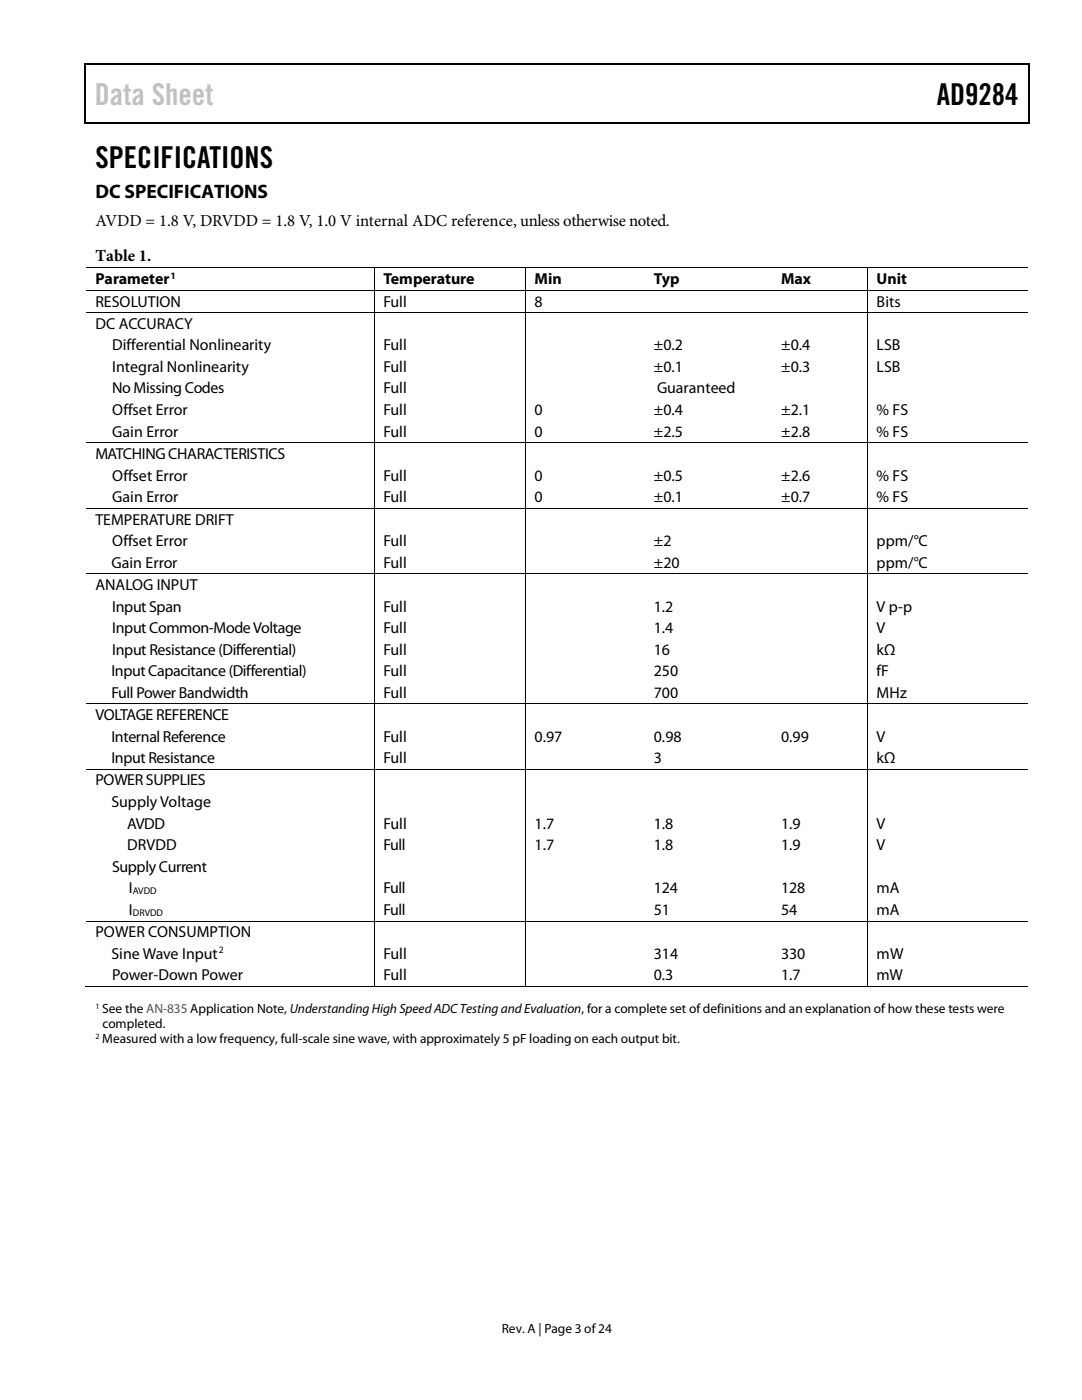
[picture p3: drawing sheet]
<svg xmlns="http://www.w3.org/2000/svg" width="216mm" height="279mm" viewBox="0 0 216 279" stroke-linecap="round" stroke-linejoin="round" font-family="sans-serif">
<defs><g id="words">
<text font-size="6" fill="#c1c1c1" x="18.9" y="20.9">Data Sheet</text>
<g font-size="6">
<text x="186.9" y="20.9">AD9284</text>
<text x="19" y="33.6">SPECIFICATIONS</text>
</g>
<text font-size="3.9" x="19" y="39.6">DC SPECIFICATIONS</text>
<g font-size="3.3">
<text x="19" y="45">AVDD = 1.8 V, DRVDD = 1.8 V, 1.0 V internal ADC reference, unless otherwise noted.</text>
<text x="19.1" y="52.1">Table 1.</text>
</g>
<g font-size="3.2">
<text x="19" y="56.7">Parameter</text>
<text x="76.5" y="56.7">Temperature</text>
<text x="106.7" y="56.7">Min</text>
<text x="130.5" y="56.7">Typ</text>
<text x="155.9" y="56.7">Max</text>
<text x="174.9" y="56.7">Unit</text>
<text x="19" y="61.2">RESOLUTION</text>
<text x="19" y="65.7">DC ACCURACY</text>
<text x="76.5" y="61.2">Full</text>
<text x="106.7" y="61.2">8</text>
<text x="174.9" y="61.2">Bits</text>
<text x="22.4" y="69.9">Differential Nonlinearity</text>
<text x="76.5" y="69.9">Full</text>
<text x="130.5" y="69.9">±0.2</text>
<text x="155.9" y="69.9">±0.4</text>
<text x="174.9" y="69.9">LSB</text>
<text x="22.4" y="74.3">Integral Nonlinearity</text>
<text x="76.5" y="74.3">Full</text>
<text x="130.5" y="74.3">±0.1</text>
<text x="155.9" y="74.3">±0.3</text>
<text x="174.9" y="74.3">LSB</text>
<text x="22.4" y="78.5">No Missing Codes</text>
<text x="22.4" y="82.8">Offset Error</text>
<text x="76.5" y="78.5">Full</text>
<text x="76.5" y="82.8">Full</text>
<text x="106.7" y="82.8">0</text>
<text x="130.5" y="82.8">±0.4</text>
<text x="131.1" y="78.5">Guaranteed</text>
<text x="155.9" y="82.8">±2.1</text>
<text x="174.9" y="82.8">% FS</text>
<text x="22.4" y="87.1">Gain Error</text>
<text x="76.5" y="87.1">Full</text>
<text x="106.7" y="87.1">0</text>
<text x="130.5" y="87.1">±2.5</text>
<text x="155.9" y="87.1">±2.8</text>
<text x="174.9" y="87.1">% FS</text>
<text x="19" y="91.6">MATCHING CHARACTERISTICS</text>
<text x="22.4" y="95.9">Offset Error</text>
<text x="76.5" y="95.9">Full</text>
<text x="106.7" y="95.9">0</text>
<text x="130.5" y="95.9">±0.5</text>
<text x="155.9" y="95.9">±2.6</text>
<text x="174.9" y="95.9">% FS</text>
<text x="22.4" y="100.2">Gain Error</text>
<text x="76.5" y="100.2">Full</text>
<text x="106.7" y="100.2">0</text>
<text x="130.5" y="100.2">±0.1</text>
<text x="155.9" y="100.2">±0.7</text>
<text x="174.9" y="100.2">% FS</text>
<text x="19" y="104.7">TEMPERATURE DRIFT</text>
<text x="22.2" y="113.3">Gain Error</text>
<text x="22.4" y="109">Offset Error</text>
<text x="76.5" y="109">Full</text>
<text x="76.5" y="113.3">Full</text>
<text x="130.5" y="109">±2</text>
<text x="130.5" y="113.3">±20</text>
<text x="174.9" y="109">ppm/°C</text>
<text x="174.9" y="113.3">ppm/°C</text>
<text x="19" y="117.7">ANALOG INPUT</text>
<text x="22.4" y="122">Input Span</text>
<text x="76.5" y="122">Full</text>
<text x="130.5" y="122">1.2</text>
<text x="174.9" y="122">V p-p</text>
<text x="22.4" y="126.3">Input Common-Mode Voltage</text>
<text x="22.4" y="130.6">Input Resistance(Differential)</text>
<text x="76.5" y="126.3">Full</text>
<text x="76.5" y="130.6">Full</text>
<text x="130.5" y="126.3">1.4</text>
<text x="130.5" y="130.6">16</text>
<text x="174.9" y="126.3">V</text>
<text x="174.9" y="130.6">kΩ</text>
<text x="22.2" y="134.9">Input Capacitance(Differential)</text>
<text x="76.5" y="134.9">Full</text>
<text x="130.5" y="134.9">250</text>
<text x="174.9" y="134.9">fF</text>
<text x="19" y="143.7">VOLTAGE REFERENCE</text>
<text x="22.2" y="139.2">Full Power Bandwidth</text>
<text x="76.5" y="139.2">Full</text>
<text x="130.5" y="139.2">700</text>
<text x="174.9" y="139.2">MHz</text>
<text x="22.2" y="148">Internal Reference</text>
<text x="76.5" y="148">Full</text>
<text x="106.7" y="148">0.97</text>
<text x="130.5" y="148">0.98</text>
<text x="155.9" y="148">0.99</text>
<text x="174.9" y="148">V</text>
<text x="22.2" y="152.3">Input Resistance</text>
<text x="76.5" y="152.3">Full</text>
<text x="130.5" y="152.3">3</text>
<text x="174.9" y="152.3">kΩ</text>
<text x="19" y="156.8">POWER SUPPLIES</text>
<text x="22.2" y="161.1">Supply Voltage</text>
<text x="25.4" y="165.4">AVDD</text>
<text x="76.5" y="165.4">Full</text>
<text x="106.7" y="165.4">1.7</text>
<text x="130.5" y="165.4">1.8</text>
<text x="155.9" y="165.4">1.9</text>
<text x="174.9" y="165.4">V</text>
<text x="22.4" y="173.9">Supply Current</text>
<text x="25.4" y="169.7">DRVDD</text>
<text x="76.5" y="169.7">Full</text>
<text x="106.7" y="169.7">1.7</text>
<text x="130.5" y="169.7">1.8</text>
<text x="155.9" y="169.7">1.9</text>
<text x="174.9" y="169.7">V</text>
<text x="25.7" y="178.3">I</text>
<text x="76.5" y="178.3">Full</text>
<text x="130.5" y="178.3">124</text>
<text x="155.9" y="178.3">128</text>
<text x="174.9" y="178.3">mA</text>
<text x="25.7" y="182.5">I</text>
<text x="76.5" y="182.5">Full</text>
<text x="130.5" y="182.5">51</text>
<text x="155.9" y="182.5">54</text>
<text x="174.9" y="182.5">mA</text>
<text x="19" y="187">POWER CONSUMPTION</text>
<text x="22.2" y="191.3">Sine Wave Input</text>
<text x="76.5" y="191.3">Full</text>
<text x="130.5" y="191.3">314</text>
<text x="155.9" y="191.3">330</text>
<text x="174.9" y="191.3">mW</text>
<text x="22.4" y="195.6">Power-Down Power</text>
<text x="76.5" y="195.6">Full</text>
<text x="130.5" y="195.6">0.3</text>
<text x="155.9" y="195.6">1.7</text>
<text x="174.9" y="195.6">mW</text>
</g>
<g font-size="2.7">
<text x="20.4" y="202.2">See the AN-835 Application Note, Understanding High Speed ADC Testing and Evaluation, for a complete set of definitions and an explanation of how these tests were</text>
<text x="20.4" y="208.2">Measured with a low frequency, full-scale sine wave, with approximately 5 pF loading on each output bit.</text>
<text x="20.4" y="205.2">completed.</text>
<text x="100.1" y="266">Rev. A | Page 3 of24</text>
</g>
<g font-size="1.9">
<text x="34" y="55.6">1</text>
<text x="26.5" y="178.4">AVDD</text>
<text x="26.5" y="182.7">DRVDD</text>
<text x="43.6" y="190.2">2</text>
</g>
<g font-size="1.6">
<text x="19" y="201.3">1</text>
<text x="19" y="207.3">2</text>
</g>
</g></defs>
<g fill="#000">
<path d="M16.9 12.7h.2v1h-.2zM16.9 12.7h.2v.3h-.2zM82.5 12.7h.3v.3h-.3zM205.1 12.7h.3v1h-.3zM205.1 12.7h.3v.3h-.3zM16.9 24.4h.2v.2h-.2zM82.3 24.4h.2v.2h-.2zM205.1 24.4h.3v.2h-.3zM74.5 53.3h.2v.2h-.2zM74.5 57.9h.2v.1h-.2zM104.7 53.3h.2v.2h-.2zM104.7 57.9h.2v.1h-.2z"/>
<path d="M128.6 53.3h.1v.2h-.1zM128.6 57.9h.1v.1h-.1zM154 53.3h.1v.2h-.1zM154 57.9h.1v.1h-.1zM173 53.3h.1v.2h-.1zM173 57.9h.1v.1h-.1zM74.5 62.4h.2v.1h-.2zM104.7 62.4h.2v.1h-.2zM128.6 62.4h.1v.1h-.1zM154 62.4h.1v.1h-.1zM173 62.4h.1v.1h-.1zM74.5 88.3h.2v.2h-.2z"/>
<path d="M104.7 88.3h.2v.2h-.2zM128.6 88.3h.1v.2h-.1zM154 88.3h.1v.2h-.1zM173 88.3h.1v.2h-.1zM74.5 101.4h.2v.2h-.2zM74.5 114.4h.2v.2h-.2zM104.7 101.4h.2v.2h-.2zM104.7 114.4h.2v.2h-.2zM128.6 101.4h.1v.2h-.1zM128.6 114.4h.1v.2h-.1zM154 101.4h.1v.2h-.1zM154 114.4h.1v.2h-.1z"/>
<path d="M173 101.4h.1v.2h-.1zM173 114.4h.1v.2h-.1zM74.5 140.4h.2v.1h-.2zM74.5 153.5h.2v.1h-.2zM104.7 140.4h.2v.1h-.2zM104.7 153.5h.2v.1h-.2zM128.6 140.4h.1v.1h-.1zM128.6 153.5h.1v.1h-.1zM154 140.4h.1v.1h-.1zM154 153.5h.1v.1h-.1zM173 140.4h.1v.1h-.1zM173 153.5h.1v.1h-.1z"/>
<path d="M74.5 183.7h.2v.2h-.2zM74.5 196.8h.2v.1h-.2zM104.7 183.7h.2v.2h-.2zM104.7 196.8h.2v.1h-.2zM128.3 196.8h.2v.1h-.2zM128.6 183.7h.1v.2h-.1zM153.7 196.8h.2v.1h-.2zM154 183.7h.1v.2h-.1zM173 183.7h.1v.2h-.1zM173 196.8h.1v.1h-.1z"/>
</g>
<path d="M17 13.7v10.7M17.1 12.8h65.4M82.8 12.8h122.3M205.2 13.7v10.7M17.1 24.5h188" fill="none" stroke="#000" stroke-width=".25"/>
<g fill="none" stroke="#000" stroke-width=".2">
<path d="M17.1 53.4h57.4M17.1 58h57.4M74.6 53.5v4.4M74.6 58v4.4M74.7 53.4h30M74.7 58h30M104.8 53.5v4.4M104.8 58v4.4M104.9 53.4h23.7M104.9 58h23.7M128.7 53.4h25.3M128.7 58h25.3"/>
<path d="M154.1 53.4h18.9M154.1 58h18.9M173.1 53.5v4.4M173.1 58v4.4M173.1 53.4h32M173.1 58h32M17.1 62.4h57.4M74.6 62.5v25.8M74.7 62.4h30M104.8 62.5v25.8M104.9 62.4h23.7M128.7 62.4h25.3"/>
<path d="M154.1 62.4h18.9M173.1 62.5v25.8M173.1 62.4h32M17.1 88.4h57.4M74.6 88.5v12.9M74.7 88.4h30M104.8 88.5v12.9M104.9 88.4h23.7M128.7 88.4h25.3M154.1 88.4h18.9M173.1 88.5v12.9M173.1 88.4h32"/>
<path d="M17.1 101.5h57.4M17.1 114.5h57.4M74.6 101.6v12.8M74.6 114.6v25.8M74.7 101.5h30M74.7 114.5h30M104.8 101.6v12.8M104.8 114.6v25.8M104.9 101.5h23.7M104.9 114.5h23.7M128.7 101.5h25.3M128.7 114.5h25.3"/>
<path d="M154.1 101.5h18.9M154.1 114.5h18.9M173.1 101.6v12.8M173.1 114.6v25.8M173.1 101.5h32M173.1 114.5h32M17.1 140.5h57.4M17.1 153.5h57.4M74.6 140.5v13M74.6 153.6v30.1M74.7 140.5h30M74.7 153.5h30"/>
<path d="M104.8 140.5v13M104.8 153.6v30.1M104.9 140.5h23.7M104.9 153.5h23.7M128.7 140.5h25.3M128.7 153.5h25.3M154.1 140.5h18.9M154.1 153.5h18.9M173.1 140.5v13M173.1 153.6v30.1M173.1 140.5h32M173.1 153.5h32"/>
<path d="M16.9 196.8h57.6M17.1 183.8h57.4M74.6 183.9v12.9M74.7 183.8h30M74.7 196.8h30M104.8 183.9v12.9M104.9 183.8h23.7M104.9 196.8h68.1M128.7 183.8h25.3M154.1 183.8h18.9M173.1 183.9v12.9M173.1 183.8h32"/>
<path d="M173.1 196.8h32"/>
</g>
<use href="#words"/>
</svg>
